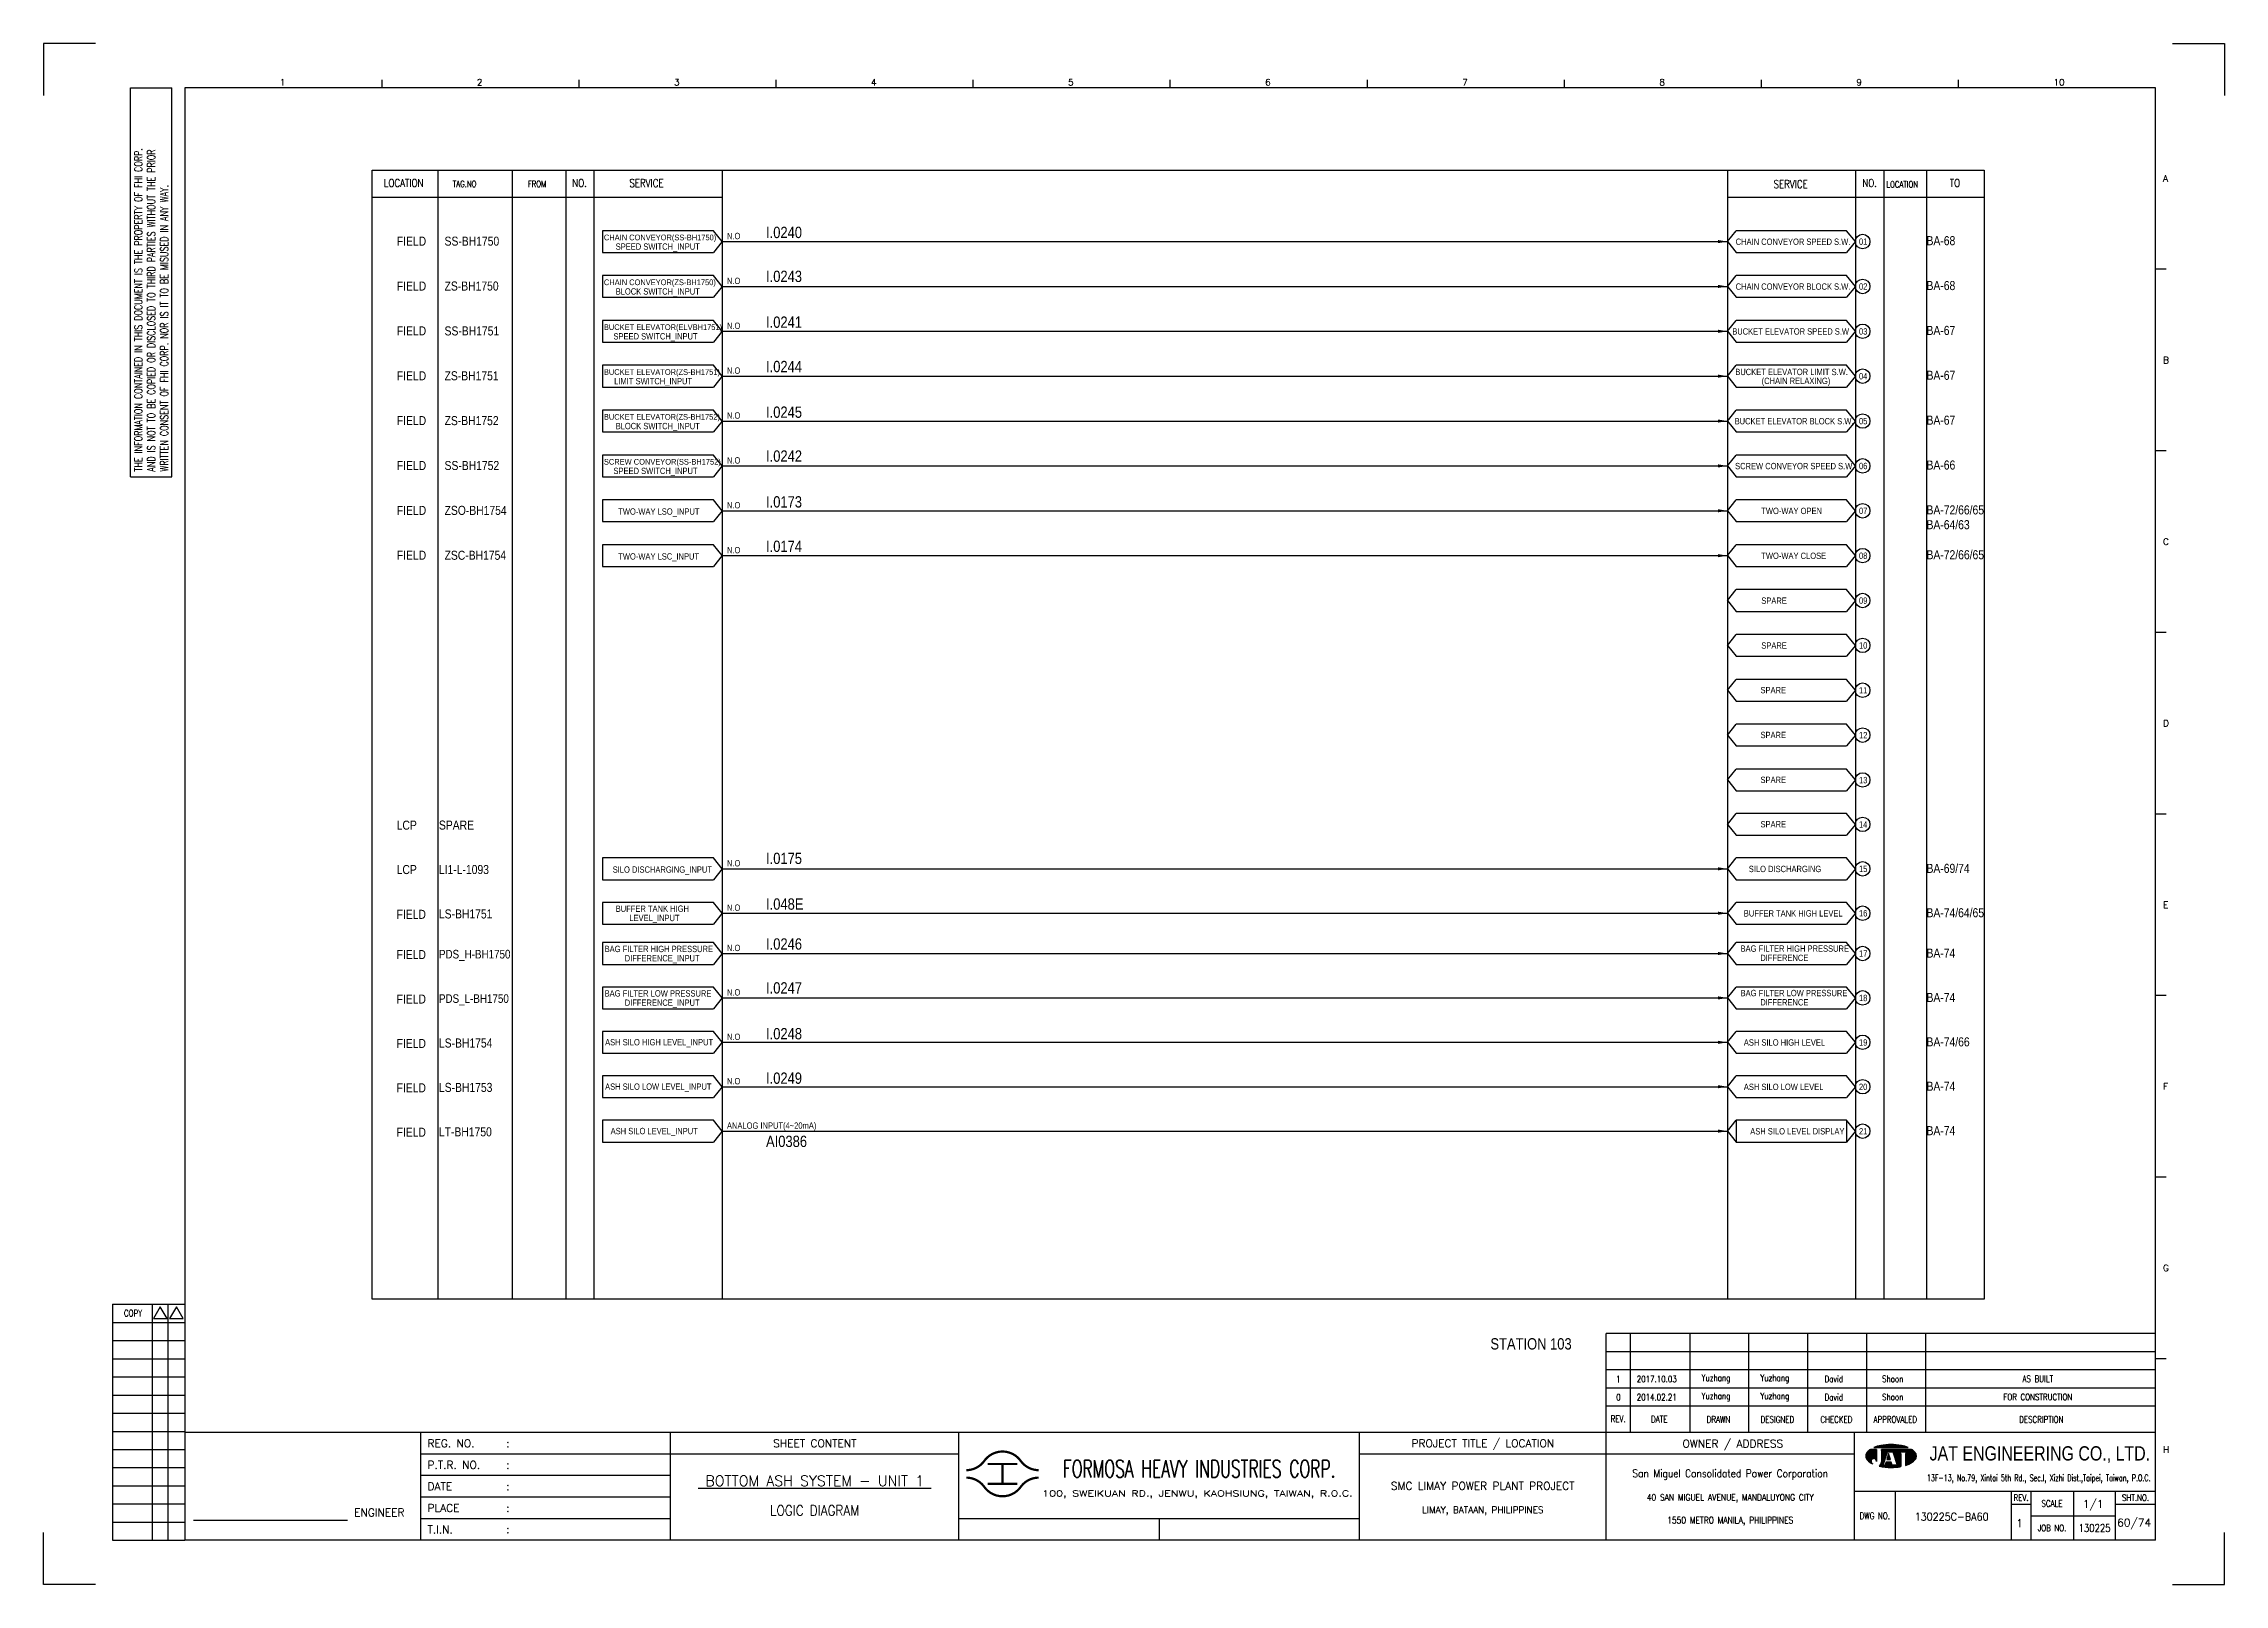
# Model space of a CAD drawing. Extents: x 2782 to 3748, y -630 to 52.
import ezdxf
from ezdxf.enums import TextEntityAlignment as Align
from ezdxf.lldxf.tags import DXFTag

# ---------------------------------------------------------------- set-up
doc = ezdxf.new("R2010")
doc.units = 0
doc.header["$MEASUREMENT"] = 0
for name, color, linetype in [('B_DIM', 7, 'Continuous'), ('CON', 4, 'Continuous'), ('DCS', 7, 'Continuous'), ('DIM', 3, 'Continuous'), ('HID', 2, 'HIDDEN'), ('T', 2, 'Continuous'), ('TEXT', 7, 'Continuous'), ('圖框CON', 4, 'Continuous'), ('圖框DIM', 3, 'Continuous'), ('框線', 6, 'Continuous')]:
    doc.layers.add(name, color=color, linetype=linetype)
doc.styles.add('AEH', font='simplex', dxfattribs={"width": 0.8, "bigfont": 'ae'})
doc.styles.add('DAYUKP', font='complex', dxfattribs={"bigfont": 'DAYUKP.SHX'})
doc.styles.add('E2', font='simplex.shx', dxfattribs={"height": 2})
doc.styles.add('E3', font='simplex.shx', dxfattribs={"height": 3})
doc.styles.add('E4', font='simplex.shx', dxfattribs={"height": 4})
doc.styles.add('ROMANS', font='romans', dxfattribs={"width": 0.8})
doc.styles.add('style3', font='ARIALN.TTF')
doc.styles.add('WMF-Arial0', font='arial.ttf')
tags = doc.linetypes.add('HIDDEN', pattern=[4, 1.5, -1, 1.5]).pattern_tags.tags
tags[8:9] = [DXFTag(74, 4), DXFTag(75, 0), DXFTag(340, '0'), DXFTag(46, 1.0), DXFTag(50, 0.0), DXFTag(44, 0.0), DXFTag(45, 0.0)]
tags[6:7] = [DXFTag(74, 4), DXFTag(75, 0), DXFTag(340, '0'), DXFTag(46, 1.0), DXFTag(50, 0.0), DXFTag(44, 0.0), DXFTag(45, 0.0)]
tags[4:5] = [DXFTag(74, 4), DXFTag(75, 0), DXFTag(340, '0'), DXFTag(46, 1.0), DXFTag(50, 0.0), DXFTag(44, 0.0), DXFTag(45, 0.0)]

msp = doc.modelspace()

# ---------------------------------------------------------------- texts
at = {"layer": 'CON', "style": 'ROMANS', "width": 0.8}
for s, p in [('LOCATION', (2941.55, -9.92)), ('NO.', (3019.45, -9.92)), ('SERVICE', (3049.1, -10)), ('SERVICE', (3555.91, -10.45)), ('NO.', (3590.88, -9.92)), ('TO', (3628.68, -9.92))]:
    msp.add_text(s, height=3.5, dxfattribs=at).set_placement(p, align=Align.MIDDLE)
for s, p in [('TAG.NO', (2963.29, -12.57)), ('FROM', (2996.55, -12.57)), ('LOCATION', (3598.31, -12.82))]:
    msp.add_text(s, height=2.8, dxfattribs=at).set_placement(p, align=Align.BOTTOM_LEFT)
at = {"layer": 'CON', "style": 'style3'}
for s, height, p in [('FIELD', 4, (2938.52, -35.69)), ('SS-BH1750', 4, (2959.66, -35.69)), ('N.O', 2.8, (3084.74, -33.42)), ('FIELD', 4, (2938.52, -55.56)), ('ZS-BH1750', 4, (2959.66, -55.56)), ('N.O', 2.8, (3084.74, -53.28)), ('FIELD', 4, (2938.52, -75.43)), ('SS-BH1751', 4, (2959.66, -75.43)), ('N.O', 2.8, (3084.74, -73.15)), ('FIELD', 4, (2938.52, -95.3)), ('ZS-BH1751', 4, (2959.66, -95.3)), ('N.O', 2.8, (3084.74, -93.02)), ('FIELD', 4, (2938.52, -115.16)), ('ZS-BH1752', 4, (2959.66, -115.16)), ('N.O', 2.8, (3084.74, -112.89)), ('FIELD', 4, (2938.52, -135.03)), ('SS-BH1752', 4, (2959.66, -135.03)), ('N.O', 2.8, (3084.74, -132.76)), ('FIELD', 4, (2938.52, -154.9)), ('ZSO-BH1754', 4, (2959.66, -154.9)), ('N.O', 2.8, (3084.74, -152.63)), ('FIELD', 4, (2938.52, -174.77)), ('ZSC-BH1754', 4, (2959.66, -174.77)), ('N.O', 2.8, (3084.74, -172.49)), ('LCP', 4, (2938.45, -294.29)), ('SPARE', 4, (2957.16, -294.26)), ('LCP', 4, (2938.45, -313.95)), ('LI1-L-1093', 4, (2957.16, -313.93)), ('N.O', 2.8, (3084.74, -311.17)), ('FIELD', 4, (2938.41, -333.78)), ('LS-BH1751', 4, (2957.16, -333.59)), ('N.O', 2.8, (3084.74, -330.83)), ('N.O', 2.8, (3084.74, -348.66)), ('FIELD', 4, (2938.41, -351.61)), ('PDS_H-BH1750', 3.8, (2957.16, -351.42)), ('N.O', 2.8, (3084.74, -368.33)), ('FIELD', 4, (2938.41, -371.28)), ('PDS_L-BH1750', 3.8, (2957.16, -371.09)), ('FIELD', 4, (2938.41, -390.95)), ('LS-BH1754', 4, (2957.16, -390.76)), ('N.O', 2.8, (3084.74, -388)), ('FIELD', 4, (2938.41, -410.61)), ('LS-BH1753', 4, (2957.16, -410.42)), ('N.O', 2.8, (3084.74, -407.66)), ('FIELD', 4, (2938.41, -430.28)), ('LT-BH1750', 4, (2957.16, -430.09)), ('ANALOG INPUT(4~20mA)', 2.8, (3084.74, -427.33))]:
    msp.add_text(s, height=height, dxfattribs=at).set_placement(p, align=Align.MIDDLE_LEFT)
for s, height, p in [('CHAIN CONVEYOR(SS-BH1750)', 2.52, (3030.24, -36.06)), ('SPEED SWITCH_INPUT', 2.8, (3035.45, -40.33)), ('CHAIN CONVEYOR SPEED S.W.', 2.8, (3531.55, -38.18)), ('01', 2.8, (3586.16, -38.15)), ('CHAIN CONVEYOR(ZS-BH1750)', 2.52, (3030.24, -55.92)), ('BLOCK SWITCH_INPUT', 2.8, (3035.45, -60.2)), ('CHAIN CONVEYOR BLOCK S.W.', 2.8, (3531.55, -58.05)), ('02', 2.8, (3586.16, -58.02)), ('BUCKET ELEVATOR(ELVBH1751)', 2.52, (3030.24, -75.79)), ('SPEED SWITCH_INPUT', 2.8, (3034.47, -80.07)), (' BUCKET ELEVATOR SPEED S.W', 2.8, (3529.09, -77.91)), ('03', 2.8, (3586.16, -77.89)), ('BUCKET ELEVATOR(ZS-BH1751)', 2.52, (3030.24, -95.66)), ('LIMIT SWITCH_INPUT', 2.8, (3034.79, -99.93)), (' BUCKET ELEVATOR LIMIT S.W.', 2.8, (3530.44, -95.85)), ('(CHAIN RELAXING)', 2.8, (3543.05, -99.81)), ('04', 2.8, (3586.16, -97.75)), ('BUCKET ELEVATOR(ZS-BH1752)', 2.52, (3030.24, -115.53)), ('BUCKET ELEVATOR BLOCK S.W.', 2.8, (3531.08, -117.65)), ('05', 2.8, (3586.16, -117.62)), ('BLOCK SWITCH_INPUT', 2.8, (3035.45, -119.8)), ('SCREW CONVEYOR(SS-BH1752)', 2.52, (3030.24, -135.4)), ('SCREW CONVEYOR SPEED S.W.', 2.8, (3531.29, -137.52)), ('06', 2.8, (3586.16, -137.49)), ('SPEED SWITCH_INPUT', 2.8, (3034.47, -139.67)), ('TWO-WAY LSO_INPUT', 2.8, (3036.59, -157.66)), ('TWO-WAY OPEN', 2.8, (3542.89, -157.39)), ('07', 2.8, (3586.16, -157.36)), ('TWO-WAY LSC_INPUT', 2.8, (3036.59, -177.53)), ('TWO-WAY CLOSE', 2.8, (3542.89, -177.25)), ('08', 2.8, (3586.16, -177.23)), ('SPARE', 2.8, (3542.89, -197.12)), ('09', 2.8, (3586.16, -197.1)), ('SPARE', 2.8, (3542.89, -216.99)), ('10', 2.8, (3586.16, -216.96)), ('SPARE', 2.8, (3542.54, -236.73)), ('11', 2.8, (3586.16, -236.83)), ('SPARE', 2.8, (3542.54, -256.6)), ('12', 2.8, (3586.16, -256.7)), ('SPARE', 2.8, (3542.54, -276.47)), ('13', 2.8, (3586.16, -276.57)), ('SPARE', 2.8, (3542.54, -296.13)), ('14', 2.8, (3586.16, -296.23)), ('SILO DISCHARGING_INPUT', 2.8, (3034.14, -316.2)), ('SILO DISCHARGING', 2.8, (3537.35, -315.93)), ('15', 2.8, (3586.16, -315.9)), ('BUFFER TANK HIGH', 2.8, (3035.47, -333.52)), ('LEVEL_INPUT', 2.8, (3041.49, -337.63)), ('BUFFER TANK HIGH LEVEL', 2.8, (3535.16, -335.59)), ('16', 2.8, (3586.16, -335.57)), ('BAG FILTER HIGH PRESSURE ', 2.8, (3030.55, -351.35)), ('BAG FILTER HIGH PRESSURE ', 2.8, (3533.71, -351.2)), ('DIFFERENCE_INPUT', 2.8, (3039.45, -355.46)), (' DIFFERENCE', 2.8, (3541.51, -355.31)), ('17', 2.8, (3586.16, -353.4)), ('BAG FILTER LOW PRESSURE ', 2.8, (3030.55, -371.02)), ('DIFFERENCE_INPUT', 2.8, (3039.45, -375.13)), ('BAG FILTER LOW PRESSURE ', 2.8, (3533.71, -370.87)), (' DIFFERENCE', 2.8, (3541.51, -374.98)), ('18', 2.8, (3586.16, -373.06)), ('ASH SILO HIGH LEVEL_INPUT', 2.8, (3030.77, -392.65)), ('ASH SILO HIGH LEVEL', 2.8, (3535.16, -392.76)), ('19', 2.8, (3586.16, -392.73)), ('ASH SILO LOW LEVEL_INPUT', 2.8, (3030.77, -412.32)), ('ASH SILO LOW LEVEL', 2.8, (3535.16, -412.42)), ('20', 2.8, (3586.16, -412.4)), ('ASH SILO LEVEL_INPUT', 2.8, (3033.22, -431.98)), ('ASH SILO LEVEL DISPLAY', 2.8, (3537.99, -432.09)), ('21', 2.8, (3586.16, -432.06))]:
    msp.add_text(s, height=height, dxfattribs=at).set_placement(p, align=Align.BOTTOM_LEFT)
for s, p in [('BA-68', (3616.08, -37.48)), ('BA-68', (3616.08, -57.35)), ('BA-67', (3616.08, -77.22)), ('BA-67', (3616.08, -97.09)), ('BA-67', (3616.08, -116.96)), ('BA-66', (3616.08, -136.82)), ('BA-72/66/65', (3616.08, -156.69)), ('BA-64/63', (3616.08, -163.24)), ('BA-72/66/65', (3616.08, -176.56)), ('BA-69/74', (3616.08, -315.42)), ('BA-74/64/65', (3616.08, -335.08)), ('BA-74', (3616.08, -352.92)), ('BA-74', (3616.08, -372.58)), ('BA-74/66', (3616.08, -392.25)), ('BA-74', (3616.08, -411.92)), ('BA-74', (3616.08, -431.58))]:
    msp.add_text(s, height=4, dxfattribs=at).set_placement(p)
at = {"layer": 'DCS', "linetype": 'ByBlock', "style": 'style3'}
for s, p in [('I.0240', (3102.05, -34.32)), ('I.0243', (3102.05, -53.77)), ('I.0241', (3102.05, -74.05)), ('I.0244', (3102.05, -93.72)), ('I.0245', (3102.05, -113.91)), ('I.0242', (3102.05, -133.36)), ('I.0173', (3102.05, -153.64)), ('I.0174', (3102.05, -173.31)), ('I.0175', (3102.05, -311.49)), ('I.048E', (3102.05, -331.73)), ('I.0246', (3102.05, -349.41)), ('I.0247', (3102.05, -368.86)), ('I.0248', (3102.05, -389.14)), ('I.0249', (3102.05, -408.81)), ('AI0386', (3102.05, -436.81)), ('STATION 103', (3422.92, -526.48))]:
    msp.add_text(s, height=5, dxfattribs=at).set_placement(p)
at = {"layer": 'T', "style": 'AEH', "width": 0.8}
for s, height, p in [('1', 2.87, (3479.57, -539.58)), ('2017.10.03', 2.871, (3496.58, -539.55)), ('Yuzhang', 2.871, (3522.78, -539.47)), ('Yuzhang', 2.871, (3548.89, -539.47)), ('David', 2.871, (3575, -539.47)), ('Shoon', 2.871, (3601.12, -539.47)), ('AS BUILT', 2.871, (3665.39, -539.47)), ('0', 2.87, (3479.57, -547.62)), ('2014.02.21', 2.871, (3496.58, -547.59)), ('Yuzhang', 2.871, (3522.78, -547.51)), ('Yuzhang', 2.871, (3548.89, -547.51)), ('David', 2.871, (3575, -547.51)), ('Shoon', 2.871, (3601.12, -547.51)), ('FOR CONSTRUCTION', 2.8714, (3665.39, -547.51))]:
    msp.add_text(s, height=height, dxfattribs=at).set_placement(p, align=Align.MIDDLE)
at = {"layer": 'TEXT', "color": 2, "style": 'E3', "width": 0.8}
msp.add_text('130225', height=3.446, dxfattribs=at).set_placement((3690.52, -605.53), align=Align.MIDDLE_CENTER)

# ---------------------------------------------------------------- blocks, each defined once
blk = doc.blocks.new('1880-TITLE_BLK')
at = {"layer": 'TEXT', "color": 2, "linetype": 'Continuous', "style": 'E3'}
for tag, p in [('DWG_NO', (736.41, 26.44)), ('REV', (762.59, 23.97)), ('SCALE', (790.95, 31.17)), ('SHT_NO', (806.74, 23.97))]:
    blk.add_attdef(tag, text='', height=3, dxfattribs=at).set_placement(p, align=Align.MIDDLE)
at = {"layer": 'TEXT', "linetype": 'Continuous', "style": 'E2', "width": 0.6}
for tag, p in [('REV_DATE', (418.65, 19.76)), ('APPR_DATE', (492.93, 19.76))]:
    blk.add_attdef(tag, text='', height=2, dxfattribs=at).set_placement(p, align=Align.MIDDLE_LEFT)
blk = doc.blocks.new('Sht_Cont_T3')
at = {"layer": 'TEXT', "color": 3, "linetype": 'Continuous', "style": 'E4'}
for tag, p in [('$SHT_CONT_L1$', (55.63, 24.91)), ('$SHT_CONT_L2$', (55.63, 16.61)), ('$SHT_CONT_L3$', (55.63, 8.3))]:
    blk.add_attdef(tag, text='', height=4, dxfattribs=at).set_placement(p, align=Align.MIDDLE)
blk = doc.blocks.new('LEADER')
at = {"layer": 'CON'}
blk.add_solid([(0.85, -0.57), (0.85, -1.57), (3.85, -1.07)], dxfattribs=at)
blk = doc.blocks.new('1')
at = {"ltscale": 500, "const_width": 0.99}
blk.add_lwpolyline([(1686.83, 57.65, -0.241531), (1678.79, 61.78, 0.512989), (1662.7, 61.78, -0.241531), (1654.66, 57.65, -0.241531)], format="xyb", dxfattribs=at)
for points in [[(1664.14, 60.4), (1677.35, 60.4)], [(1670.74, 60.4), (1670.74, 51.6)], [(1664.14, 51.6), (1677.35, 51.6)]]:
    blk.add_lwpolyline(points, dxfattribs=at)
at = {"const_width": 0.99}
blk.add_lwpolyline([(1686.83, 54.35, 0.241531), (1678.79, 50.22, -0.512989), (1662.7, 50.22, 0.241531), (1654.66, 54.35, 0.241531)], format="xyb", dxfattribs=at)
at = {"layer": 'B_DIM'}
for p, q in [((2181.53, 118.11), (1938.08, 118.11)), ((1938.08, 74.29), (1938.08, 118.11)), ((1948.92, 74.29), (1948.92, 118.11)), ((1975.28, 74.29), (1975.28, 118.11)), ((2001.39, 74.29), (2001.39, 118.11)), ((2027.5, 74.29), (2027.5, 118.11)), ((2053.62, 74.29), (2053.62, 118.11)), ((2079.73, 74.29), (2079.73, 118.11)), ((2181.53, 110.07), (1938.08, 110.07)), ((1938.08, 77.93), (1938.08, 104.33)), ((2181.53, 102.03), (1938.08, 102.03)), ((2181.53, 93.99), (1938.08, 93.99)), ((2181.53, 85.95), (1938.08, 85.95))]:
    blk.add_line(p, q, dxfattribs=at)
at = {"layer": 'CON'}
for points in [[(1523.67, 26.6), (1523.67, 74.29)], [(1651.45, 26.6), (1651.45, 74.29)]]:
    blk.add_lwpolyline(points, dxfattribs=at)
at = {"layer": 'CON', "ltscale": 500}
for points in [[(1523.67, 64.75), (1413.11, 64.75)], [(1651.45, 64.75), (1523.67, 64.75)], [(1523.67, 55.22), (1413.11, 55.22)], [(1523.67, 45.69), (1413.11, 45.69)], [(1523.67, 36.15), (1413.11, 36.15)]]:
    blk.add_lwpolyline(points, dxfattribs=at)
at = {"layer": 'Defpoints'}
for points in [[(1268.99, 689.33), (1246.02, 689.33), (1246.02, 666.36)], [(2189, 689.33), (2211.97, 689.33), (2211.97, 666.36)], [(1268.99, 7.08), (1246.02, 7.08), (1246.02, 30.05)], [(2189, 7.08), (2211.97, 7.08), (2211.97, 30.05)]]:
    blk.add_lwpolyline(points, dxfattribs=at)
at = {"layer": 'DIM'}
for p, q in [((1276.46, 131.12), (1276.46, 26.6)), ((1276.46, 131.12), (1308.62, 131.12)), ((1294.26, 26.6), (1294.26, 131.12)), ((1301.15, 26.6), (1301.15, 131.12)), ((1276.46, 123.08), (1308.62, 123.08)), ((1276.46, 115.04), (1308.62, 115.04)), ((1276.46, 107), (1308.62, 107)), ((1276.46, 98.96), (1308.62, 98.96)), ((1276.46, 90.92), (1308.62, 90.92)), ((1276.46, 82.88), (1308.62, 82.88)), ((1276.46, 74.84), (1308.62, 74.84)), ((1276.46, 66.8), (1308.62, 66.8)), ((1276.46, 58.76), (1308.62, 58.76)), ((1276.46, 50.72), (1308.62, 50.72)), ((1276.46, 42.68), (1308.62, 42.68)), ((1276.46, 34.64), (1308.62, 34.64)), ((1276.46, 26.6), (1308.62, 26.6))]:
    blk.add_line(p, q, dxfattribs=at)
for points in [[(1297.7, 129.98), (1294.72, 124.81), (1300.69, 124.81)], [(1304.83, 129.98), (1301.84, 124.81), (1307.81, 124.81)]]:
    blk.add_lwpolyline(points, close=True, dxfattribs=at)
at = {"layer": 'T', "lineweight": -3}
for p, q in [((2056.73, 67.67), (2071.93, 67.67)), ((2057.91, 66.87), (2055.21, 66.87)), ((2057.91, 66.87), (2057.91, 61.52)), ((2073.45, 66.87), (2060.05, 66.87)), ((2060.05, 66.33), (2060.05, 66.87)), ((2060.05, 66.87), (2060.05, 61.23)), ((2061.8, 63.05), (2060.05, 61.24)), ((2060.85, 59.91), (2062.72, 65.8)), ((2061.65, 59.91), (2060.85, 59.91)), ((2062.08, 61.25), (2061.65, 59.91)), ((2064.44, 61.25), (2062.08, 61.25)), ((2063.26, 65), (2062.41, 62.32)), ((2062.41, 62.32), (2064.1, 62.32)), ((2062.72, 65.8), (2065.13, 65.8)), ((2064.1, 62.32), (2063.26, 65)), ((2063.79, 65.8), (2065.13, 65.8)), ((2064.86, 59.91), (2064.44, 61.25)), ((2067, 59.91), (2064.86, 59.91)), ((2065.13, 65.8), (2067, 59.91)), ((2066.74, 65.8), (2072.62, 65.8)), ((2066.74, 65), (2066.74, 65.8)), ((2068.61, 65), (2066.74, 65)), ((2068.61, 65), (2068.61, 59.21)), ((2072.62, 65), (2070.75, 65)), ((2070.75, 65), (2070.75, 59.74)), ((2072.62, 65.8), (2072.62, 65))]:
    blk.add_line(p, q, dxfattribs=at)
at = {"layer": 'T', "color": 0, "lineweight": -3}
for p, q in [((2056.94, 67.67), (2057.09, 67.82)), ((2057.16, 67.67), (2057.44, 67.95)), ((2057.39, 67.67), (2057.78, 68.07)), ((2057.61, 67.67), (2058.11, 68.18)), ((2057.83, 67.67), (2058.43, 68.27)), ((2058.05, 67.67), (2058.73, 68.35)), ((2058.27, 67.67), (2059.03, 68.43)), ((2058.49, 67.67), (2059.32, 68.49)), ((2058.72, 67.67), (2059.6, 68.55)), ((2058.94, 67.67), (2059.87, 68.6)), ((2059.16, 67.67), (2060.14, 68.65)), ((2059.38, 67.67), (2060.41, 68.7)), ((2059.6, 67.67), (2060.67, 68.74)), ((2059.82, 67.67), (2060.93, 68.77)), ((2060.05, 67.67), (2061.18, 68.81)), ((2060.27, 67.67), (2061.44, 68.84)), ((2060.49, 67.67), (2061.69, 68.87)), ((2060.71, 67.67), (2061.93, 68.89)), ((2060.93, 67.67), (2062.18, 68.91)), ((2061.15, 67.67), (2062.42, 68.93)), ((2061.38, 67.67), (2062.66, 68.95)), ((2061.6, 67.67), (2062.89, 68.97)), ((2061.82, 67.67), (2063.13, 68.98)), ((2062.04, 67.67), (2063.36, 68.99)), ((2062.26, 67.67), (2063.59, 69)), ((2062.48, 67.67), (2063.82, 69)), ((2062.71, 67.67), (2064.04, 69.01)), ((2062.93, 67.67), (2064.27, 69.01)), ((2063.15, 67.67), (2064.49, 69.01)), ((2063.37, 67.67), (2064.71, 69.01)), ((2063.59, 67.67), (2064.92, 69)), ((2063.81, 67.67), (2065.14, 69)), ((2064.04, 67.67), (2065.35, 68.99)), ((2064.26, 67.67), (2065.56, 68.98)), ((2064.48, 67.67), (2065.78, 68.97)), ((2064.7, 67.67), (2065.98, 68.95)), ((2064.92, 67.67), (2066.19, 68.94)), ((2065.14, 67.67), (2066.4, 68.92)), ((2065.37, 67.67), (2066.6, 68.9)), ((2065.59, 67.67), (2066.8, 68.88)), ((2065.81, 67.67), (2067, 68.86)), ((2066.03, 67.67), (2067.2, 68.84)), ((2066.25, 67.67), (2067.4, 68.82)), ((2066.47, 67.67), (2067.6, 68.79)), ((2066.7, 67.67), (2067.79, 68.77)), ((2066.92, 67.67), (2067.98, 68.74)), ((2067.14, 67.67), (2068.18, 68.71)), ((2067.36, 67.67), (2068.37, 68.68)), ((2067.58, 67.67), (2068.56, 68.64)), ((2067.81, 67.67), (2068.75, 68.61)), ((2068.03, 67.67), (2068.93, 68.58)), ((2068.25, 67.67), (2069.12, 68.54)), ((2068.47, 67.67), (2069.3, 68.5)), ((2068.69, 67.67), (2069.48, 68.46)), ((2068.91, 67.67), (2069.66, 68.42)), ((2069.14, 67.67), (2069.84, 68.37)), ((2069.36, 67.67), (2070.01, 68.33)), ((2069.58, 67.67), (2070.19, 68.28)), ((2069.8, 67.67), (2070.36, 68.23)), ((2070.02, 67.67), (2070.53, 68.18)), ((2070.24, 67.67), (2070.7, 68.13)), ((2070.47, 67.67), (2070.87, 68.07)), ((2070.69, 67.67), (2071.03, 68.02)), ((2070.91, 67.67), (2071.2, 67.96)), ((2071.13, 67.67), (2071.36, 67.9)), ((2071.35, 67.67), (2071.52, 67.84)), ((2071.57, 67.67), (2071.68, 67.77)), ((2071.8, 67.67), (2071.83, 67.71)), ((2053.09, 63.82), (2056.14, 66.87)), ((2053.09, 64.04), (2055.92, 66.87)), ((2053.11, 63.62), (2056.36, 66.87)), ((2053.12, 64.29), (2055.7, 66.87)), ((2053.14, 63.43), (2056.58, 66.87)), ((2053.18, 63.25), (2056.8, 66.87)), ((2053.18, 64.57), (2055.47, 66.87)), ((2053.24, 63.08), (2057.03, 66.87)), ((2053.29, 64.91), (2055.25, 66.87)), ((2053.3, 62.92), (2057.25, 66.87)), ((2053.37, 62.77), (2057.47, 66.87)), ((2053.45, 62.63), (2057.69, 66.87)), ((2053.54, 62.5), (2057.91, 66.86)), ((2053.61, 65.45), (2054.47, 66.31)), ((2053.64, 62.37), (2057.91, 66.64)), ((2053.74, 62.25), (2057.91, 66.42)), ((2053.84, 62.14), (2057.91, 66.2)), ((2053.95, 62.02), (2057.91, 65.98)), ((2054.07, 61.91), (2057.91, 65.75)), ((2054.18, 61.8), (2057.91, 65.53)), ((2054.29, 61.7), (2057.91, 65.31)), ((2054.41, 61.59), (2057.91, 65.09)), ((2054.53, 61.49), (2057.91, 64.87)), ((2054.65, 61.39), (2057.91, 64.65)), ((2054.78, 61.29), (2055.59, 62.11)), ((2054.9, 61.2), (2055.48, 61.77)), ((2055.03, 61.11), (2055.46, 61.53)), ((2055.16, 61.01), (2055.47, 61.33)), ((2055.3, 60.93), (2055.52, 61.15)), ((2055.43, 60.84), (2055.59, 60.99)), ((2055.57, 60.76), (2055.67, 60.85)), ((2055.71, 60.67), (2055.76, 60.73)), ((2055.85, 60.59), (2055.88, 60.62)), ((2056, 60.52), (2056, 60.52)), ((2056.12, 62.63), (2057.91, 64.42)), ((2056.14, 60.44), (2056.14, 60.44)), ((2056.46, 62.75), (2057.91, 64.2)), ((2056.7, 62.77), (2057.91, 63.98)), ((2056.9, 62.75), (2057.91, 63.76)), ((2057.08, 62.71), (2057.91, 63.54)), ((2057.23, 62.64), (2057.91, 63.32)), ((2057.37, 62.56), (2057.91, 63.09)), ((2057.5, 62.46), (2057.91, 62.87)), ((2057.61, 62.35), (2057.91, 62.65)), ((2057.7, 62.23), (2057.91, 62.43)), ((2057.79, 62.09), (2057.91, 62.21)), ((2057.85, 61.93), (2057.91, 61.99)), ((2057.89, 61.75), (2057.91, 61.76)), ((2057.91, 61.54), (2057.91, 61.55)), ((2059.09, 59.4), (2061.43, 61.74)), ((2059.28, 59.36), (2061.33, 61.42)), ((2059.46, 59.32), (2061.23, 61.09)), ((2059.64, 59.29), (2061.12, 60.77)), ((2059.83, 59.25), (2061.02, 60.44)), ((2059.86, 60.39), (2061.54, 62.07)), ((2059.98, 60.73), (2061.64, 62.39)), ((2060.02, 59.22), (2060.92, 60.12)), ((2060.03, 61), (2061.74, 62.72)), ((2060.05, 63.24), (2063.68, 66.87)), ((2060.05, 63.46), (2063.46, 66.87)), ((2060.05, 63.68), (2063.23, 66.87)), ((2060.05, 63.9), (2063.01, 66.87)), ((2060.05, 64.13), (2062.79, 66.87)), ((2060.05, 64.35), (2062.57, 66.87)), ((2060.05, 64.57), (2062.35, 66.87)), ((2060.05, 64.79), (2062.13, 66.87)), ((2060.05, 65.01), (2061.9, 66.87)), ((2060.05, 65.23), (2061.68, 66.87)), ((2060.05, 65.46), (2061.46, 66.87)), ((2060.05, 66.12), (2060.79, 66.87)), ((2060.05, 66.34), (2060.57, 66.87)), ((2060.05, 66.56), (2060.35, 66.87)), ((2060.05, 66.79), (2060.13, 66.87)), ((2060.05, 65.68), (2061.24, 66.87)), ((2060.05, 65.9), (2061.02, 66.87)), ((2060.05, 63.02), (2062.67, 65.64)), ((2060.05, 62.8), (2062.57, 65.32)), ((2060.05, 62.57), (2062.47, 64.99)), ((2060.05, 62.35), (2062.36, 64.67)), ((2060.05, 62.13), (2062.26, 64.34)), ((2060.05, 61.91), (2062.16, 64.02)), ((2060.05, 61.69), (2062.05, 63.69)), ((2060.05, 61.46), (2061.95, 63.37)), ((2060.05, 61.24), (2060.05, 61.24)), ((2060.21, 59.19), (2060.93, 59.91)), ((2060.4, 59.16), (2061.15, 59.91)), ((2060.59, 59.13), (2061.38, 59.91)), ((2060.78, 59.1), (2061.6, 59.91)), ((2060.98, 59.07), (2063.16, 61.25)), ((2061.17, 59.04), (2063.38, 61.25)), ((2061.37, 59.02), (2063.6, 61.25)), ((2061.57, 59), (2063.82, 61.25)), ((2061.68, 59.99), (2062.94, 61.25)), ((2061.77, 58.97), (2064.04, 61.25)), ((2061.78, 60.32), (2062.71, 61.25)), ((2061.88, 60.64), (2062.49, 61.25)), ((2061.97, 58.95), (2064.27, 61.25)), ((2061.99, 60.96), (2062.27, 61.25)), ((2062.17, 58.94), (2064.45, 61.21)), ((2062.38, 58.92), (2064.51, 61.05)), ((2062.45, 62.32), (2063.71, 63.57)), ((2062.5, 62.58), (2063.65, 63.74)), ((2062.58, 58.9), (2064.56, 60.88)), ((2062.6, 62.91), (2063.6, 63.91)), ((2062.68, 62.32), (2063.76, 63.4)), ((2062.7, 63.23), (2063.55, 64.08)), ((2062.79, 58.89), (2064.61, 60.71)), ((2062.8, 63.56), (2063.49, 64.25)), ((2062.83, 65.8), (2063.9, 66.87)), ((2062.9, 62.32), (2063.81, 63.24)), ((2062.91, 63.88), (2063.44, 64.42)), ((2063, 58.88), (2064.67, 60.54)), ((2063.01, 64.2), (2063.39, 64.58)), ((2063.05, 65.8), (2064.12, 66.87)), ((2063.11, 64.53), (2063.33, 64.75)), ((2063.12, 62.32), (2063.87, 63.07)), ((2063.21, 64.85), (2063.28, 64.92)), ((2063.21, 58.87), (2064.72, 60.37)), ((2063.27, 65.8), (2064.34, 66.87)), ((2063.34, 62.32), (2063.92, 62.9)), ((2063.43, 58.86), (2064.77, 60.2)), ((2063.49, 65.8), (2064.56, 66.87)), ((2063.56, 62.32), (2063.97, 62.73)), ((2063.64, 58.85), (2064.82, 60.03)), ((2063.72, 65.8), (2064.79, 66.87)), ((2063.78, 62.32), (2064.03, 62.56)), ((2063.86, 58.85), (2064.92, 59.91)), ((2063.94, 65.8), (2065.01, 66.87)), ((2064.01, 62.32), (2064.08, 62.39)), ((2064.08, 58.84), (2065.15, 59.91)), ((2064.16, 65.8), (2065.23, 66.87)), ((2064.3, 58.84), (2065.37, 59.91)), ((2064.38, 65.8), (2065.45, 66.87)), ((2064.52, 58.84), (2065.59, 59.91)), ((2064.6, 65.8), (2065.67, 66.87)), ((2064.74, 58.85), (2065.81, 59.91)), ((2064.82, 65.8), (2065.89, 66.87)), ((2064.97, 58.85), (2066.03, 59.91)), ((2065.05, 65.8), (2066.12, 66.87)), ((2065.16, 65.69), (2066.34, 66.87)), ((2065.2, 58.86), (2066.25, 59.91)), ((2065.22, 65.53), (2066.56, 66.87)), ((2065.27, 65.36), (2066.78, 66.87)), ((2065.32, 65.19), (2067, 66.87)), ((2065.38, 65.02), (2067.22, 66.87)), ((2065.43, 64.85), (2067.45, 66.87)), ((2065.43, 58.87), (2066.48, 59.91)), ((2065.48, 64.69), (2067.67, 66.87)), ((2065.54, 64.52), (2066.74, 65.71)), ((2065.59, 64.35), (2066.74, 65.49)), ((2065.65, 64.18), (2066.74, 65.27)), ((2065.66, 58.88), (2066.7, 59.91)), ((2065.7, 64.01), (2066.74, 65.05)), ((2065.75, 63.84), (2066.9, 65)), ((2065.81, 63.68), (2067.12, 65)), ((2065.86, 63.51), (2067.35, 65)), ((2065.9, 58.89), (2066.92, 59.91)), ((2065.91, 63.34), (2067.57, 65)), ((2065.97, 63.17), (2067.79, 65)), ((2066.02, 63), (2068.01, 65)), ((2066.07, 62.84), (2068.23, 65)), ((2066.13, 62.67), (2068.46, 65)), ((2066.14, 58.91), (2068.61, 61.38)), ((2066.18, 62.5), (2068.61, 64.93)), ((2066.23, 62.33), (2068.61, 64.71)), ((2066.29, 62.16), (2068.61, 64.48)), ((2066.34, 61.99), (2068.61, 64.26)), ((2066.38, 58.93), (2068.61, 61.16)), ((2066.39, 61.83), (2068.61, 64.04)), ((2066.45, 61.66), (2068.61, 63.82)), ((2066.5, 61.49), (2068.61, 63.6)), ((2066.56, 61.32), (2068.61, 63.38)), ((2066.61, 61.15), (2068.61, 63.15)), ((2066.62, 58.95), (2068.61, 60.94)), ((2066.66, 60.99), (2068.61, 62.93)), ((2066.72, 60.82), (2068.61, 62.71)), ((2066.77, 60.65), (2068.61, 62.49)), ((2066.82, 65.8), (2067.89, 66.87)), ((2066.82, 60.48), (2068.61, 62.27)), ((2066.87, 58.97), (2068.61, 60.72)), ((2066.88, 60.31), (2068.61, 62.05)), ((2066.93, 60.14), (2068.61, 61.82)), ((2066.98, 59.98), (2068.61, 61.6)), ((2067.04, 65.8), (2068.11, 66.87)), ((2067.11, 59), (2068.61, 60.49)), ((2067.26, 65.8), (2068.33, 66.87)), ((2067.37, 59.03), (2068.61, 60.27)), ((2067.48, 65.8), (2068.55, 66.87)), ((2067.62, 59.06), (2068.61, 60.05)), ((2067.71, 65.8), (2068.78, 66.87)), ((2067.88, 59.1), (2068.61, 59.83)), ((2067.93, 65.8), (2069, 66.87)), ((2068.14, 59.14), (2068.61, 59.61)), ((2068.15, 65.8), (2069.22, 66.87)), ((2068.37, 65.8), (2069.44, 66.87)), ((2068.4, 59.18), (2068.61, 59.38)), ((2068.59, 65.8), (2069.66, 66.87)), ((2068.81, 65.8), (2069.88, 66.87)), ((2069.04, 65.8), (2070.11, 66.87)), ((2069.26, 65.8), (2070.33, 66.87)), ((2069.48, 65.8), (2070.55, 66.87)), ((2069.7, 65.8), (2070.77, 66.87)), ((2069.92, 65.8), (2070.99, 66.87)), ((2070.14, 65.8), (2071.21, 66.87)), ((2070.37, 65.8), (2071.44, 66.87)), ((2070.59, 65.8), (2071.66, 66.87)), ((2070.75, 63.08), (2074.07, 66.4)), ((2070.75, 62.86), (2074.19, 66.3)), ((2070.75, 62.63), (2074.31, 66.2)), ((2070.75, 62.41), (2074.43, 66.09)), ((2070.75, 62.19), (2074.54, 65.98)), ((2070.75, 61.97), (2074.66, 65.87)), ((2070.75, 61.75), (2074.77, 65.76)), ((2070.75, 61.53), (2074.87, 65.65)), ((2070.75, 61.3), (2074.98, 65.53)), ((2070.75, 61.08), (2075.08, 65.41)), ((2070.75, 60.86), (2075.17, 65.28)), ((2070.75, 60.64), (2075.25, 65.14)), ((2070.75, 63.96), (2071.78, 65)), ((2070.75, 63.74), (2072, 65)), ((2070.75, 63.52), (2072.22, 65)), ((2070.75, 63.3), (2072.45, 65)), ((2070.75, 64.41), (2071.34, 65)), ((2070.75, 64.19), (2071.56, 65)), ((2070.75, 64.85), (2070.89, 65)), ((2070.75, 64.63), (2071.12, 65)), ((2070.75, 60.42), (2075.33, 64.99)), ((2070.75, 60.2), (2075.39, 64.84)), ((2070.75, 59.97), (2075.45, 64.67)), ((2070.75, 59.75), (2075.5, 64.5)), ((2070.81, 65.8), (2071.88, 66.87)), ((2071.03, 65.8), (2072.1, 66.87)), ((2071.07, 59.85), (2075.53, 64.32)), ((2071.25, 65.8), (2072.32, 66.87)), ((2071.42, 59.97), (2075.56, 64.12)), ((2071.47, 65.8), (2072.54, 66.87)), ((2071.7, 65.8), (2072.77, 66.87)), ((2071.78, 60.12), (2075.57, 63.9)), ((2071.92, 65.8), (2072.99, 66.87)), ((2072.14, 65.8), (2073.21, 66.87)), ((2072.17, 60.28), (2075.55, 63.67)), ((2072.36, 65.8), (2073.43, 66.87)), ((2072.58, 65.8), (2073.57, 66.78)), ((2072.59, 60.48), (2075.51, 63.4)), ((2072.62, 65.62), (2073.7, 66.69)), ((2072.62, 65.39), (2073.83, 66.6)), ((2072.62, 65.17), (2073.95, 66.5)), ((2073.08, 60.75), (2075.42, 63.1)), ((2073.74, 61.19), (2075.24, 62.69))]:
    blk.add_line(p, q, dxfattribs=at)
at = {"layer": 'T', "lineweight": -3}
for centre, major_axis, start_param, end_param in [((2062.5, 54), (-10.49, 10.49), 5.683021, 5.897183), ((2064.33, 44.23), (-17.52, 17.52), 5.497787, 5.683021), ((2064.33, 44.23), (17.52, 17.52), 0.600164, 0.785398), ((2066.16, 54), (10.49, 10.49), 0.386002, 0.600164), ((2055.58, 63.92), (1.76, 1.76), 1.614811, 2.356194), ((2055.58, 63.92), (-1.76, 1.76), 0.785398, 1.526782), ((2059.72, 60.14), (-5.73, 5.73), 6.088179, 6.3272), ((2059.72, 67.71), (5.73, 5.73), 3.097578, 3.478972), ((2056.68, 61.54), (-0.868, 0.868), 3.906164, 8.245601), ((2057.88, 61.28), (1.53, 1.53), 4.470635, 5.546585), ((2064.33, 83.62), (17.52, 17.52), 3.710226, 3.926991), ((2064.33, 83.62), (17.52, 17.52), 3.926991, 4.100643), ((2066.16, 73.85), (-10.49, 10.49), 2.670765, 2.781027), ((2068.93, 67.71), (-5.73, 5.73), 2.781027, 3.185607), ((2068.93, 60.14), (-5.73, 5.73), 4.668374, 4.907395), ((2073.07, 63.92), (-1.76, 1.76), 3.926991, 4.668374), ((2073.07, 63.92), (1.76, 1.76), 4.756403, 5.497787)]:
    blk.add_ellipse(centre, major_axis=major_axis, ratio=1, start_param=start_param, end_param=end_param, dxfattribs=at)
at = {"layer": '圖框CON'}
for p, q in [((1284.5, 669.81), (1302.87, 669.81)), ((1284.5, 497.52), (1284.5, 669.81)), ((1302.87, 497.52), (1302.87, 669.81)), ((1395.91, 669.85), (1395.91, 673.29)), ((1483.2, 669.85), (1483.2, 673.29)), ((1570.49, 669.85), (1570.49, 673.29)), ((1657.78, 669.85), (1657.78, 673.29)), ((1745.08, 669.85), (1745.08, 673.29)), ((1832.37, 669.85), (1832.37, 673.29)), ((1919.66, 669.85), (1919.66, 673.29)), ((2006.95, 669.85), (2006.95, 673.29)), ((2094.24, 669.85), (2094.24, 673.29)), ((2186.14, 589.41), (2181.53, 589.41)), ((2186.14, 509.01), (2181.53, 509.01)), ((1284.5, 497.52), (1302.87, 497.52)), ((2186.14, 428.61), (2181.53, 428.61)), ((2186.14, 348.2), (2181.53, 348.2)), ((2186.14, 267.8), (2181.53, 267.8)), ((2186.14, 187.4), (2181.53, 187.4)), ((2186.14, 107), (2181.53, 107)), ((2048.1, 48.3), (2181.53, 48.3)), ((2066.14, 48.3), (2066.14, 26.6)), ((2117.55, 48.3), (2117.55, 26.6)), ((2117.55, 42.62), (2126.28, 42.62)), ((2126.28, 48.3), (2126.28, 26.6)), ((2145.25, 26.6), (2145.25, 48.3)), ((2163.72, 26.6), (2163.72, 48.3)), ((2163.72, 42.62), (2181.53, 42.62)), ((1740.17, 36.15), (1740.17, 26.6)), ((2126.28, 37.45), (2163.72, 37.45))]:
    blk.add_line(p, q, dxfattribs=at)
for points in [[(1413.11, 26.6), (1413.11, 74.29)], [(1828.89, 26.6), (1828.89, 74.29)], [(1938.08, 26.6), (1938.08, 74.29)], [(2048.1, 26.6), (2048.1, 74.29)], [(2048.1, 64.75), (1828.89, 64.75)], [(1828.89, 36.15), (1802.67, 36.15), (1651.45, 36.15)]]:
    blk.add_lwpolyline(points, dxfattribs=at)
at = {"layer": '圖框DIM'}
blk.add_line((1312.36, 35.55), (1380.65, 35.55), dxfattribs=at)
at = {"layer": '框線'}
for p, q in [((1308.62, 669.81), (1308.62, 26.6)), ((2181.53, 669.81), (1308.62, 669.81)), ((2181.53, 26.6), (2181.53, 669.81)), ((2181.53, 74.29), (1308.62, 74.29)), ((2181.53, 26.6), (1308.62, 26.6))]:
    blk.add_line(p, q, dxfattribs=at)
at = {"style": 'DAYUKP'}
for s, height, p in [('1', 2.87, (1350.64, 670.78)), ('2', 2.87, (1437.93, 670.78)), ('3', 2.87, (1525.22, 670.78)), ('4', 2.87, (1612.51, 670.78)), ('5', 2.87, (1699.8, 670.78)), ('6', 2.87, (1787.1, 670.78)), ('7', 2.87, (1874.39, 670.78)), ('8', 2.87, (1961.68, 670.78)), ('9', 2.87, (2048.97, 670.78)), ('10', 2.871, (2136.26, 670.78))]:
    blk.add_text(s, height=height, dxfattribs=at).set_placement(p)
for s, p in [('A', (2184.79, 629.6)), ('B', (2184.79, 549.2)), ('C', (2184.79, 468.8)), ('D', (2184.79, 388.39)), ('E', (2184.79, 307.99)), ('F', (2184.79, 227.59)), ('G', (2184.79, 147.19)), ('H', (2184.79, 66.79))]:
    blk.add_text(s, height=2.87, dxfattribs=at).set_placement(p, align=Align.MIDDLE_LEFT)
at = {"style": 'WMF-Arial0', "width": 0.8}
blk.add_text('JAT ENGINEERING CO., LTD.', height=6.3172, dxfattribs=at).set_placement((2130.24, 64.55), align=Align.MIDDLE)
at = {"color": 90, "ltscale": 500, "style": 'ROMANS', "width": 0.65}
blk.add_text('FORMOSA HEAVY INDUSTRIES CORP.', height=7.7366, dxfattribs=at).set_placement((1757.9, 58.28), align=Align.MIDDLE)
at = {"color": 2, "ltscale": 500, "style": 'ROMANS', "width": 0.85}
blk.add_text('San Miguel Consolidated Power Corporation', height=3.4457, dxfattribs=at).set_placement((1993.09, 56.23), align=Align.MIDDLE_CENTER)
at = {"color": 2, "ltscale": 500, "style": 'ROMANS'}
for s, height, p in [('SMC LIMAY POWER PLANT PROJECT', 3.4457, (1883.48, 50.7)), ('LIMAY, BATAAN, PHILIPPINES', 2.8714, (1883.48, 40.08))]:
    blk.add_text(s, height=height, dxfattribs=at).set_placement(p, align=Align.MIDDLE_CENTER)
at = {"color": 4, "ltscale": 500, "style": 'ROMANS', "width": 0.85}
for s, p in [('40 SAN MIGUEL AVENUE, MANDALUYONG CITY', (1993.09, 45.61)), ('1550 METRO MANILA, PHILIPPINES', (1993.09, 35.51))]:
    blk.add_text(s, height=2.8714, dxfattribs=at).set_placement(p, align=Align.MIDDLE_CENTER)
at = {"layer": 'B_DIM', "style": 'AEH', "width": 0.8}
for s, height, p in [('REV.', 2.871, (1943.45, 80.37)), ('DATE', 2.871, (1961.68, 80.21)), ('DRAWN', 2.871, (1987.87, 80.12)), ('DESIGNED', 2.871, (2013.98, 80.12)), ('CHECKED', 2.871, (2040.1, 80.12)), ('APPROVALED', 2.871, (2066.21, 80.12)), ('DESCRIPTION', 2.8714, (2130.87, 80.12))]:
    blk.add_text(s, height=height, dxfattribs=at).set_placement(p, align=Align.MIDDLE)
at = {"layer": 'DIM', "style": 'ROMANS', "width": 0.75}
for s, p in [('THE INFORMATION CONTAINED IN THIS DOCUMENT IS THE PROPERTY OF FHI CORP.', (1287.94, 499.82)), ('AND IS NOT TO BE COPIED OR DISCLOSED TO THIRD PARTIES WITHOUT THE PRIOR', (1293.68, 499.82)), ('WRITTEN CONSENT OF FHI CORP. NOR IS IT TO BE MISUSED IN ANY WAY.', (1299.43, 499.82))]:
    blk.add_text(s, height=3.4457, rotation=90, dxfattribs=at).set_placement(p, align=Align.MIDDLE_LEFT)
at = {"layer": 'DIM', "style": 'ROMANS', "width": 0.8}
blk.add_text('COPY', height=2.871, dxfattribs=at).set_placement((1285.64, 127.16), align=Align.MIDDLE)
at = {"layer": 'HID', "ltscale": 500, "style": 'ROMANS'}
for s, height, p in [('REG. NO.', 3.446, (1416.1, 69.52)), (':', 3.45, (1450.9, 69.52)), ('P.T.R. NO.', 3.446, (1416.1, 59.99)), (':', 3.45, (1450.9, 59.99)), ('DATE', 3.446, (1416.1, 50.45)), (':', 3.45, (1450.9, 50.45)), ('PLACE', 3.446, (1416.1, 40.92)), (':', 3.45, (1450.9, 40.92)), ('T.I.N.', 3.446, (1416.1, 31.37)), (':', 3.45, (1450.9, 31.39))]:
    blk.add_text(s, height=height, dxfattribs=at).set_placement(p, align=Align.MIDDLE_LEFT)
for s, p in [('SHEET CONTENT', (1587.56, 69.52)), ('PROJECT TITLE / LOCATION', (1883.48, 69.28)), ('OWNER / ADDRESS', (1994.25, 69.12))]:
    blk.add_text(s, height=3.4457, dxfattribs=at).set_placement(p, align=Align.MIDDLE)
at = {"layer": 'HID', "style": 'ROMANS', "width": 1.216198}
blk.add_text('100, SWEIKUAN RD., JENWU, KAOHSIUNG, TAIWAN, R.O.C.', height=2.5897, dxfattribs=at).set_placement((1688.31, 46.06), (1825.84, 46.06), align=Align.FIT)
at = {"layer": 'HID', "style": 'ROMANS'}
blk.add_text('ENGINEER', height=3.446, dxfattribs=at).set_placement((1394.71, 37.18), align=Align.CENTER)
at = {"layer": 'HID', "color": 7, "style": 'ROMANS', "width": 0.8}
for s, p in [('DWG NO.', (2057.12, 37.45)), ('REV.', (2121.92, 45.46)), ('SCALE', (2135.64, 42.87)), ('SHT.NO.', (2172.62, 45.46)), ('JOB NO.', (2135.64, 32.03))]:
    blk.add_text(s, height=2.871, dxfattribs=at).set_placement(p, align=Align.MIDDLE)
at = {"layer": 'T', "color": 2, "ltscale": 500, "style": 'ROMANS', "width": 0.65}
blk.add_text('13F-13, No.79, Xintai 5th Rd., Sec.I, Xizhi Dist.,Taipei, Taiwan, P.O.C.', height=2.8714, dxfattribs=at).set_placement((2129.74, 52.81), align=Align.CENTER)

# ---------------------------------------------------------------- linework, layer by layer
at = {"layer": 'CON', "color": 6}
for p, q in [((3078.78, -31.05), (3029.65, -31.05)), ((3029.65, -31.05), (3029.65, -40.69)), ((3082.68, -35.87), (3078.78, -31.05)), ((3082.68, -35.87), (3078.78, -40.69)), ((3527.88, -35.87), (3531.78, -31.05)), ((3527.88, -35.87), (3531.78, -40.69)), ((3580.68, -31.05), (3531.78, -31.05)), ((3584.58, -35.87), (3580.68, -31.05)), ((3584.58, -35.87), (3580.68, -40.69)), ((3029.65, -40.69), (3078.78, -40.69)), ((3531.78, -40.69), (3580.68, -40.69)), ((3029.65, -50.92), (3029.65, -60.55)), ((3078.78, -50.92), (3029.65, -50.92)), ((3082.68, -55.74), (3078.78, -50.92)), ((3082.68, -55.74), (3078.78, -60.55)), ((3527.88, -55.74), (3531.78, -50.92)), ((3527.88, -55.74), (3531.78, -60.55)), ((3580.68, -50.92), (3531.78, -50.92)), ((3584.58, -55.74), (3580.68, -50.92)), ((3584.58, -55.74), (3580.68, -60.55)), ((3029.65, -60.55), (3078.78, -60.55)), ((3531.78, -60.55), (3580.68, -60.55)), ((3029.65, -70.79), (3029.65, -80.42)), ((3078.78, -70.79), (3029.65, -70.79)), ((3082.68, -75.61), (3078.78, -70.79)), ((3082.68, -75.61), (3078.78, -80.42)), ((3527.88, -75.61), (3531.78, -70.79)), ((3527.88, -75.61), (3531.78, -80.42)), ((3580.68, -70.79), (3531.78, -70.79)), ((3584.58, -75.61), (3580.68, -70.79)), ((3584.58, -75.61), (3580.68, -80.42)), ((3029.65, -80.42), (3078.78, -80.42)), ((3531.78, -80.42), (3580.68, -80.42)), ((3078.78, -90.66), (3029.65, -90.66)), ((3029.65, -90.66), (3029.65, -100.29)), ((3082.68, -95.47), (3078.78, -90.66)), ((3082.68, -95.47), (3078.78, -100.29)), ((3527.88, -95.47), (3531.78, -90.66)), ((3527.88, -95.47), (3531.78, -100.29)), ((3580.68, -90.66), (3531.78, -90.66)), ((3584.58, -95.47), (3580.68, -90.66)), ((3584.58, -95.47), (3580.68, -100.29)), ((3029.65, -100.29), (3078.78, -100.29)), ((3531.78, -100.29), (3580.68, -100.29)), ((3029.65, -110.53), (3029.65, -120.16)), ((3078.78, -110.53), (3029.65, -110.53)), ((3082.68, -115.34), (3078.78, -110.53)), ((3082.68, -115.34), (3078.78, -120.16)), ((3527.88, -115.34), (3531.78, -110.53)), ((3527.88, -115.34), (3531.78, -120.16)), ((3580.68, -110.53), (3531.78, -110.53)), ((3584.58, -115.34), (3580.68, -110.53)), ((3584.58, -115.34), (3580.68, -120.16)), ((3029.65, -120.16), (3078.78, -120.16)), ((3531.78, -120.16), (3580.68, -120.16)), ((3078.78, -130.39), (3029.65, -130.39)), ((3029.65, -130.39), (3029.65, -140.03)), ((3082.68, -135.21), (3078.78, -130.39)), ((3082.68, -135.21), (3078.78, -140.03)), ((3527.88, -135.21), (3531.78, -130.39)), ((3527.88, -135.21), (3531.78, -140.03)), ((3580.68, -130.39), (3531.78, -130.39)), ((3584.58, -135.21), (3580.68, -130.39)), ((3584.58, -135.21), (3580.68, -140.03)), ((3029.65, -140.03), (3078.78, -140.03)), ((3531.78, -140.03), (3580.68, -140.03)), ((3078.78, -150.26), (3029.65, -150.26)), ((3029.65, -150.26), (3029.65, -159.89)), ((3082.68, -155.08), (3078.78, -150.26)), ((3527.88, -155.08), (3531.78, -150.26)), ((3580.68, -150.26), (3531.78, -150.26)), ((3584.58, -155.08), (3580.68, -150.26)), ((3029.65, -159.89), (3078.78, -159.89)), ((3082.68, -155.08), (3078.78, -159.89)), ((3527.88, -155.08), (3531.78, -159.89)), ((3531.78, -159.89), (3580.68, -159.89)), ((3584.58, -155.08), (3580.68, -159.89)), ((3029.65, -170.13), (3029.65, -179.76)), ((3078.78, -170.13), (3029.65, -170.13)), ((3082.68, -174.95), (3078.78, -170.13)), ((3527.88, -174.95), (3531.78, -170.13)), ((3580.68, -170.13), (3531.78, -170.13)), ((3584.58, -174.95), (3580.68, -170.13)), ((3029.65, -179.76), (3078.78, -179.76)), ((3082.68, -174.95), (3078.78, -179.76)), ((3527.88, -174.95), (3531.78, -179.76)), ((3531.78, -179.76), (3580.68, -179.76)), ((3584.58, -174.95), (3580.68, -179.76)), ((3527.88, -194.81), (3531.78, -190)), ((3580.68, -190), (3531.78, -190)), ((3584.58, -194.81), (3580.68, -190)), ((3527.88, -194.81), (3531.78, -199.63)), ((3531.78, -199.63), (3580.68, -199.63)), ((3584.58, -194.81), (3580.68, -199.63)), ((3527.88, -214.68), (3531.78, -209.87)), ((3580.68, -209.87), (3531.78, -209.87)), ((3584.58, -214.68), (3580.68, -209.87)), ((3527.88, -214.68), (3531.78, -219.5)), ((3531.78, -219.5), (3580.68, -219.5)), ((3584.58, -214.68), (3580.68, -219.5)), ((3527.88, -234.55), (3531.78, -229.73)), ((3580.68, -229.73), (3531.78, -229.73)), ((3584.58, -234.55), (3580.68, -229.73)), ((3527.88, -234.55), (3531.78, -239.37)), ((3531.78, -239.37), (3580.68, -239.37)), ((3584.58, -234.55), (3580.68, -239.37)), ((3527.88, -254.42), (3531.78, -249.6)), ((3580.68, -249.6), (3531.78, -249.6)), ((3584.58, -254.42), (3580.68, -249.6)), ((3527.88, -254.42), (3531.78, -259.24)), ((3531.78, -259.24), (3580.68, -259.24)), ((3584.58, -254.42), (3580.68, -259.24)), ((3527.88, -274.29), (3531.78, -269.47)), ((3580.68, -269.47), (3531.78, -269.47)), ((3584.58, -274.29), (3580.68, -269.47)), ((3527.88, -274.29), (3531.78, -279.1)), ((3531.78, -279.1), (3580.68, -279.1)), ((3584.58, -274.29), (3580.68, -279.1)), ((3527.88, -293.95), (3531.78, -289.14)), ((3580.68, -289.14), (3531.78, -289.14)), ((3584.58, -293.95), (3580.68, -289.14)), ((3527.88, -293.95), (3531.78, -298.77)), ((3531.78, -298.77), (3580.68, -298.77)), ((3584.58, -293.95), (3580.68, -298.77)), ((3029.65, -308.8), (3029.65, -318.44)), ((3078.78, -308.8), (3029.65, -308.8)), ((3082.68, -313.62), (3078.78, -308.8)), ((3527.88, -313.62), (3531.78, -308.8)), ((3580.68, -308.8), (3531.78, -308.8)), ((3584.58, -313.62), (3580.68, -308.8)), ((3029.65, -318.44), (3078.78, -318.44)), ((3082.68, -313.62), (3078.78, -318.44)), ((3527.88, -313.62), (3531.78, -318.44)), ((3531.78, -318.44), (3580.68, -318.44)), ((3584.58, -313.62), (3580.68, -318.44)), ((3029.65, -328.47), (3029.65, -338.1)), ((3078.78, -328.47), (3029.65, -328.47)), ((3082.68, -333.29), (3078.78, -328.47)), ((3082.68, -333.29), (3078.78, -338.1)), ((3527.88, -333.29), (3531.78, -328.47)), ((3527.88, -333.29), (3531.78, -338.1)), ((3580.68, -328.47), (3531.78, -328.47)), ((3584.58, -333.29), (3580.68, -328.47)), ((3584.58, -333.29), (3580.68, -338.1)), ((3029.65, -338.1), (3078.78, -338.1)), ((3029.65, -346.3), (3029.65, -355.93)), ((3078.78, -346.3), (3029.65, -346.3)), ((3082.68, -351.12), (3078.78, -346.3)), ((3527.88, -351.12), (3531.78, -346.3)), ((3531.78, -338.1), (3580.68, -338.1)), ((3580.68, -346.3), (3531.78, -346.3)), ((3584.58, -351.12), (3580.68, -346.3)), ((3029.65, -355.93), (3078.78, -355.93)), ((3082.68, -351.12), (3078.78, -355.93)), ((3527.88, -351.12), (3531.78, -355.93)), ((3531.78, -355.93), (3580.68, -355.93)), ((3584.58, -351.12), (3580.68, -355.93)), ((3029.65, -365.97), (3029.65, -375.6)), ((3078.78, -365.97), (3029.65, -365.97)), ((3082.68, -370.78), (3078.78, -365.97)), ((3527.88, -370.78), (3531.78, -365.97)), ((3580.68, -365.97), (3531.78, -365.97)), ((3584.58, -370.78), (3580.68, -365.97)), ((3029.65, -375.6), (3078.78, -375.6)), ((3082.68, -370.78), (3078.78, -375.6)), ((3527.88, -370.78), (3531.78, -375.6)), ((3531.78, -375.6), (3580.68, -375.6)), ((3584.58, -370.78), (3580.68, -375.6)), ((3029.65, -385.63), (3029.65, -395.27)), ((3078.78, -385.63), (3029.65, -385.63)), ((3082.68, -390.45), (3078.78, -385.63)), ((3527.88, -390.45), (3531.78, -385.63)), ((3580.68, -385.63), (3531.78, -385.63)), ((3584.58, -390.45), (3580.68, -385.63)), ((3029.65, -395.27), (3078.78, -395.27)), ((3082.68, -390.45), (3078.78, -395.27)), ((3527.88, -390.45), (3531.78, -395.27)), ((3531.78, -395.27), (3580.68, -395.27)), ((3584.58, -390.45), (3580.68, -395.27)), ((3029.65, -405.3), (3029.65, -414.93)), ((3078.78, -405.3), (3029.65, -405.3)), ((3082.68, -410.12), (3078.78, -405.3)), ((3527.88, -410.12), (3531.78, -405.3)), ((3580.68, -405.3), (3531.78, -405.3)), ((3584.58, -410.12), (3580.68, -405.3)), ((3029.65, -414.93), (3078.78, -414.93)), ((3082.68, -410.12), (3078.78, -414.93)), ((3527.88, -410.12), (3531.78, -414.93)), ((3531.78, -414.93), (3580.68, -414.93)), ((3584.58, -410.12), (3580.68, -414.93)), ((3029.65, -424.97), (3029.65, -434.6)), ((3078.78, -424.97), (3029.65, -424.97)), ((3082.68, -429.78), (3078.78, -424.97)), ((3527.88, -429.78), (3531.78, -424.97)), ((3531.78, -424.97), (3531.78, -434.6)), ((3580.68, -424.97), (3531.78, -424.97)), ((3580.68, -424.97), (3580.68, -434.6)), ((3584.58, -429.78), (3580.68, -424.97)), ((3029.65, -434.6), (3078.78, -434.6)), ((3082.68, -429.78), (3078.78, -434.6)), ((3527.88, -429.78), (3531.78, -434.6)), ((3531.78, -434.6), (3580.68, -434.6)), ((3584.58, -429.78), (3580.68, -434.6))]:
    msp.add_line(p, q, dxfattribs=at)
at = {"layer": 'CON'}
for p, q in [((3082.68, -35.87), (3527.88, -35.87)), ((3082.68, -55.74), (3527.88, -55.74)), ((3082.68, -75.61), (3527.88, -75.61)), ((3082.68, -95.47), (3527.88, -95.47)), ((3082.68, -115.34), (3527.88, -115.34)), ((3082.68, -135.21), (3527.88, -135.21)), ((3082.68, -155.08), (3527.88, -155.08)), ((3082.68, -174.95), (3527.88, -174.95)), ((3082.68, -313.62), (3527.88, -313.62)), ((3082.68, -333.29), (3527.88, -333.29)), ((3082.68, -351.12), (3527.88, -351.12)), ((3082.68, -370.78), (3527.88, -370.78)), ((3082.68, -390.45), (3527.88, -390.45)), ((3082.68, -410.12), (3527.88, -410.12)), ((3082.68, -429.78), (3527.88, -429.78))]:
    msp.add_line(p, q, dxfattribs=at)
msp.add_lwpolyline([(2927.63, -4.32), (3641.63, -4.32), (3641.63, -504.12), (2927.63, -504.12)], close=True, dxfattribs=at)
for centre in [(3587.79, -35.87), (3587.79, -55.74), (3587.79, -75.61), (3587.79, -95.47), (3587.79, -115.34), (3587.79, -135.21), (3587.79, -155.08), (3587.79, -174.95), (3587.79, -194.81), (3587.79, -214.68), (3587.79, -234.55), (3587.79, -254.42), (3587.79, -274.29), (3587.79, -293.95), (3587.79, -313.62), (3587.79, -333.29), (3587.79, -351.12), (3587.79, -370.78), (3587.79, -390.45), (3587.79, -410.12), (3587.79, -429.78)]:
    msp.add_circle(centre, 3.21, dxfattribs=at)
at = {"layer": 'HID'}
for p, q in [((2956.68, -4.32), (2956.68, -504.12)), ((2989.6, -4.32), (2989.6, -504.12)), ((3013.32, -4.32), (3013.32, -504.14)), ((3025.75, -4.32), (3025.75, -504.12)), ((3082.68, -4.32), (3082.68, -504.12)), ((3527.88, -4.32), (3527.88, -504.12)), ((3584.58, -4.32), (3584.58, -504.12)), ((3597.18, -4.32), (3597.18, -504.12)), ((3616.08, -4.32), (3616.08, -504.12)), ((2927.63, -16.22), (3082.68, -16.22)), ((3527.88, -16.22), (3641.63, -16.22))]:
    msp.add_line(p, q, dxfattribs=at)

# ---------------------------------------------------------------- block references
msp.add_blockref('1', (1536.04, -637.56))
at = {"layer": 'CON', "xscale": 1.400000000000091, "yscale": 1.400000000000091, "zscale": 1.400000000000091}
for p in [(3522.49, -34.38), (3522.49, -54.25), (3522.49, -74.11), (3522.49, -93.98), (3522.49, -113.85), (3522.49, -133.72), (3522.49, -153.59), (3522.49, -173.46), (3522.49, -312.13), (3522.49, -331.79), (3522.49, -349.63), (3522.49, -369.29), (3522.49, -388.96), (3522.49, -408.62), (3522.49, -428.29)]:
    msp.add_blockref('LEADER', p, dxfattribs=at)
at = {"layer": 'TEXT', "color": 0}
ref = msp.add_blockref('Sht_Cont_T3', (3059.71, -610.95), dxfattribs=dict(at, xscale=1.148576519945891, yscale=1.148576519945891, zscale=1.148576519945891))
ref.add_attrib('$SHT_CONT_L1$', '%%U BOTTOM ASH SYSTEM - UNIT 1 ', dxfattribs={"color": 3, "linetype": 'Continuous', "height": 4.5943, "style": 'E4'}).set_placement((3123.6, -582.34), align=Align.TOP_CENTER)
ref.add_attrib('$SHT_CONT_L3$', 'LOGIC DIAGRAM', dxfattribs={"color": 3, "linetype": 'Continuous', "height": 4.5943, "style": 'E4', "width": 0.85}).set_placement((3123.6, -601.42), align=Align.BOTTOM_CENTER)
ref = msp.add_blockref('1880-TITLE_BLK', (2781.39, -630.9), dxfattribs=dict(at, xscale=1.148576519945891, yscale=1.148576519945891, zscale=1.148576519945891))
ref.add_attrib('DWG_NO', '130225C-BA60', dxfattribs={"color": 2, "linetype": 'Continuous', "height": 3.4457, "style": 'E3', "width": 0.9}).set_placement((3627.21, -600.52), align=Align.MIDDLE)
ref.add_attrib('REV', '1', dxfattribs={"color": 2, "linetype": 'Continuous', "height": 3.45, "style": 'E3'}).set_placement((3657.29, -603.36), align=Align.MIDDLE)
ref.add_attrib('SCALE', '1/1', dxfattribs={"color": 2, "linetype": 'Continuous', "height": 3.446, "style": 'E3'}).set_placement((3689.85, -595.1), align=Align.MIDDLE)
ref.add_attrib('SHT_NO', '60/74', dxfattribs={"color": 2, "linetype": 'Continuous', "height": 3.446, "style": 'E3'}).set_placement((3707.99, -603.36), align=Align.MIDDLE)

msp.set_redraw_order([(e.dxf.handle, doc.entitydb.next_handle()) for e in msp.query("TEXT MTEXT ATTDEF DIMENSION ARC_DIMENSION")])  # texts and dimensions are drawn at this point

doc.saveas('drawing.dxf')
